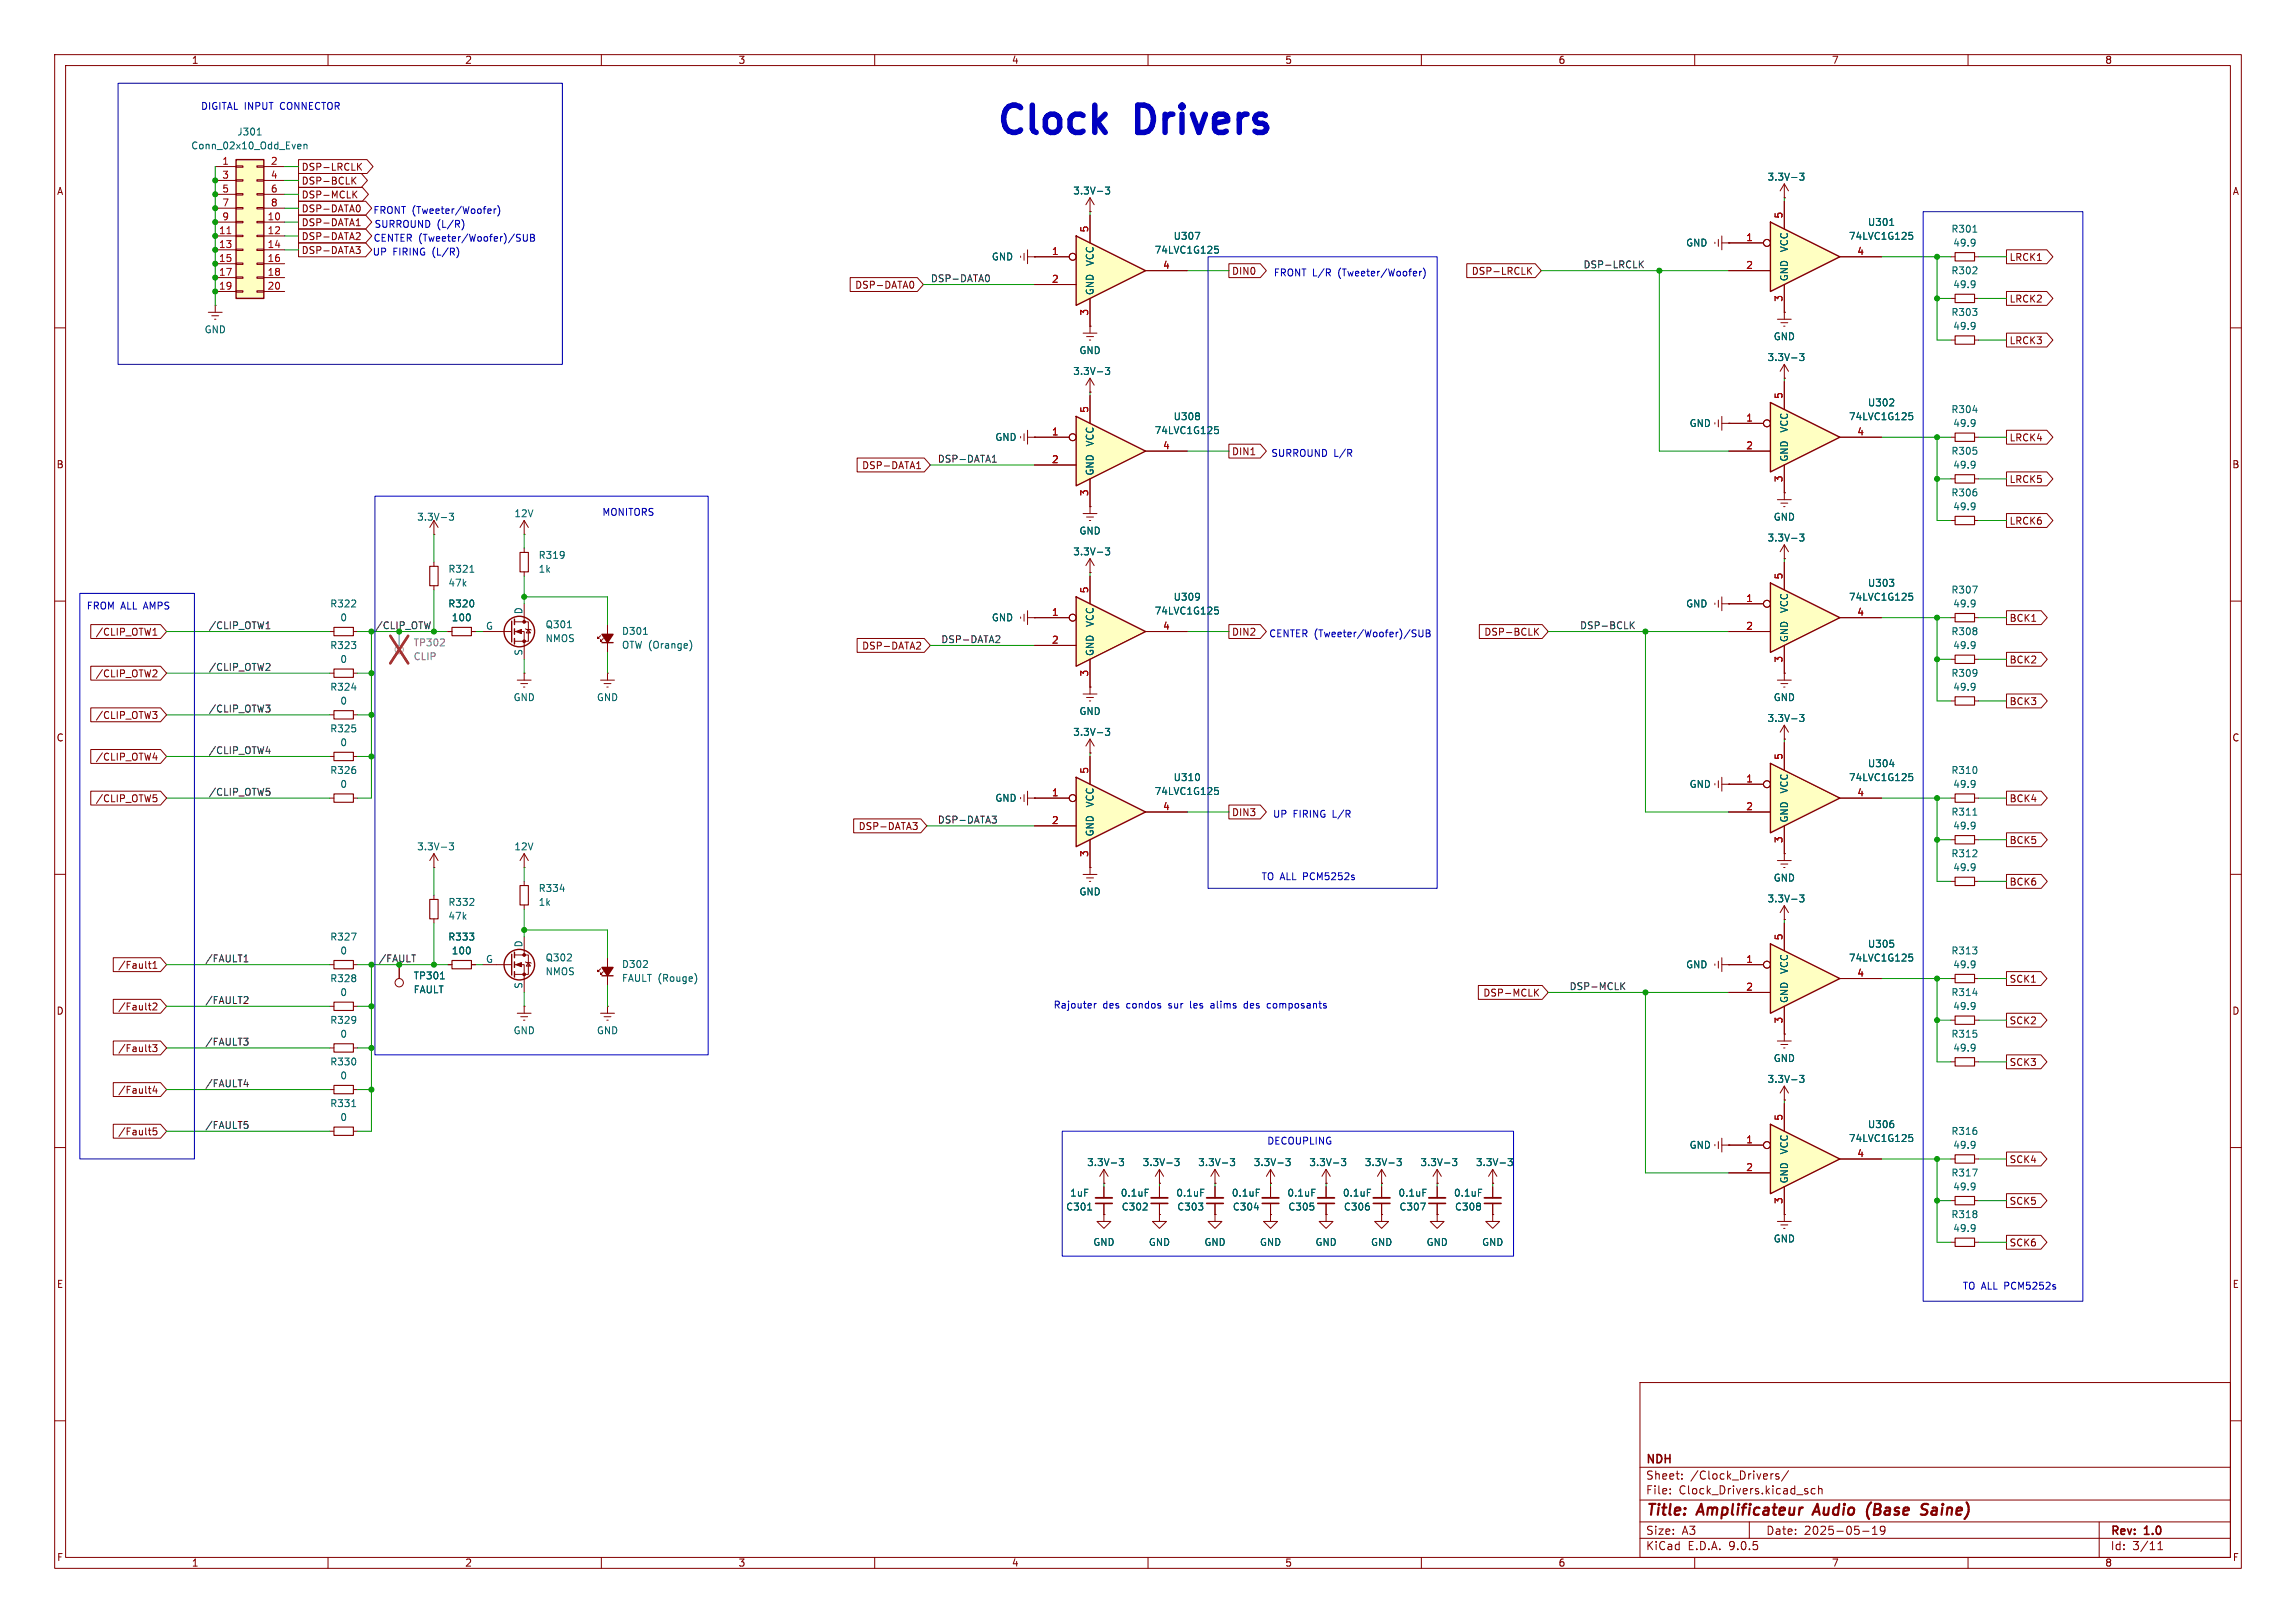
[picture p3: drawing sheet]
<svg xmlns="http://www.w3.org/2000/svg" width="420mm" height="297mm" viewBox="0 0 420 297" stroke-linecap="round" stroke-linejoin="round" font-family="sans-serif">
<defs><g id="words">
<g font-size="7" fill="#0000c2">
<text x="181.6" y="26">Clock</text>
<text x="207.9" y="26">Drivers</text>
</g>
<g font-size="2.8" fill="#840000">
<text x="301" y="277.9">Title:</text>
<text x="310.6" y="277.9">Amplificateur</text>
<text x="332.7" y="277.9">Audio</text>
<text x="343.1" y="277.9">(Base</text>
<text x="353.9" y="277.9">Saine)</text>
</g>
<g font-size="2.1" fill="#840000">
<text x="301" y="268.2">NDH</text>
<text x="301" y="273.7">File:</text>
<text x="301" y="271">Sheet:</text>
<text x="307.1" y="273.7">Clock_Drivers.kicad_sch</text>
<text x="309.2" y="271">/Clock_Drivers/</text>
<text x="301" y="281.1">Size:</text>
<text x="307.6" y="281.1">A3</text>
<text x="323" y="281.1">Date:</text>
<text x="330" y="281.1">2025-05-19</text>
<text x="386" y="281.3">Rev:</text>
<text x="392.4" y="281.3">1.0</text>
<text x="301" y="283.9">KiCad</text>
<text x="308.7" y="283.9">E.D.A.</text>
<text x="316.3" y="283.9">9.0.5</text>
<text x="386" y="283.9">Id:</text>
<text x="390.1" y="283.9">3/11</text>
</g>
<g font-size="1.8" fill="#840000">
<text x="35" y="11.9">1</text>
<text x="85" y="11.9">2</text>
<text x="135" y="11.9">3</text>
<text x="185" y="11.9">4</text>
<text x="235" y="11.9">5</text>
<text x="285" y="11.9">6</text>
<text x="335" y="11.9">7</text>
<text x="385" y="11.9">8</text>
<text x="10.3" y="35.9">A</text>
<text x="55.1" y="31.4">DSP-LRCLK</text>
<text x="55.1" y="34">DSP-BCLK</text>
<text x="408.3" y="35.9">A</text>
<text x="55.1" y="36.5">DSP-MCLK</text>
<text x="55.1" y="41.6">DSP-DATA1</text>
<text x="55.1" y="39.1">DSP-DATA0</text>
<text x="55.1" y="44.1">DSP-DATA2</text>
<text x="55.1" y="46.7">DSP-DATA3</text>
<text x="367.5" y="47.9">LRCK1</text>
<text x="156.3" y="53">DSP-DATA0</text>
<text x="225.3" y="50.5">DIN0</text>
<text x="269.1" y="50.5">DSP-LRCLK</text>
<text x="367.5" y="55.6">LRCK2</text>
<text x="367.5" y="63.2">LRCK3</text>
<text x="225.3" y="83.5">DIN1</text>
<text x="367.5" y="81">LRCK4</text>
<text x="10.3" y="85.9">B</text>
<text x="157.6" y="86">DSP-DATA1</text>
<text x="367.5" y="88.6">LRCK5</text>
<text x="408.2" y="85.9">B</text>
<text x="367.5" y="96.2">LRCK6</text>
<text x="367.5" y="114">BCK1</text>
<text x="17.4" y="116.5">/CLIP_OTW1</text>
<text x="157.6" y="119.1">DSP-DATA2</text>
<text x="225.3" y="116.5">DIN2</text>
<text x="271.4" y="116.5">DSP-BCLK</text>
<text x="17.4" y="124.1">/CLIP_OTW2</text>
<text x="367.5" y="121.6">BCK2</text>
<text x="17.4" y="131.8">/CLIP_OTW3</text>
<text x="367.5" y="129.2">BCK3</text>
<text x="10.3" y="135.9">C</text>
<text x="408.2" y="135.9">C</text>
<text x="17.4" y="139.4">/CLIP_OTW4</text>
<text x="17.4" y="147">/CLIP_OTW5</text>
<text x="225.3" y="149.5">DIN3</text>
<text x="367.5" y="147">BCK4</text>
<text x="157" y="152.1">DSP-DATA3</text>
<text x="367.5" y="154.6">BCK5</text>
<text x="367.5" y="162.2">BCK6</text>
<text x="21.5" y="177.5">/Fault1</text>
<text x="10.3" y="185.9">D</text>
<text x="21.5" y="185.1">/Fault2</text>
<text x="271.2" y="182.6">DSP-MCLK</text>
<text x="367.5" y="180">SCK1</text>
<text x="408.2" y="185.9">D</text>
<text x="367.5" y="187.6">SCK2</text>
<text x="21.5" y="192.7">/Fault3</text>
<text x="367.5" y="195.3">SCK3</text>
<text x="21.5" y="200.3">/Fault4</text>
<text x="21.5" y="208">/Fault5</text>
<text x="367.5" y="213">SCK4</text>
<text x="367.5" y="220.7">SCK5</text>
<text x="367.5" y="228.3">SCK6</text>
<text x="10.3" y="235.9">E</text>
<text x="408.3" y="235.9">E</text>
<text x="10.3" y="285.9">F</text>
<text x="35" y="286.9">1</text>
<text x="85" y="286.9">2</text>
<text x="135" y="286.9">3</text>
<text x="185" y="286.9">4</text>
<text x="235" y="286.9">5</text>
<text x="285" y="286.9">6</text>
<text x="335" y="286.9">7</text>
<text x="385" y="286.9">8</text>
<text x="408.3" y="285.9">F</text>
</g>
<g font-size="1.8" fill="#0000c2">
<text x="36.7" y="20.3">DIGITAL INPUT</text>
<text x="51.3" y="20.3">CONNECTOR</text>
<text x="68.2" y="39.3">FRONT (Tweeter/Woofer)</text>
<text x="68.4" y="41.9">SURROUND</text>
<text x="79.9" y="41.9">(L/R)</text>
<text x="68.1" y="47">UP</text>
<text x="68.2" y="44.4">CENTER (Tweeter/Woofer)/SUB</text>
<text x="71.9" y="47">FIRING</text>
<text x="79.2" y="47">(L/R)</text>
<text x="232.9" y="50.8">FRONT L/R</text>
<text x="244.9" y="50.8">(Tweeter/Woofer)</text>
<text x="232.5" y="83.8">SURROUND</text>
<text x="244" y="83.8">L/R</text>
<text x="110.1" y="94.6">MONITORS</text>
<text x="15.8" y="111.7">FROM ALL AMPS</text>
<text x="232.1" y="116.8">CENTER (Tweeter/Woofer)/SUB</text>
<text x="232.8" y="149.8">UP</text>
<text x="236.5" y="149.8">FIRING</text>
<text x="243.9" y="149.8">L/R</text>
<text x="230.7" y="161.3">TO ALL PCM5252s</text>
<text x="192.6" y="184.8">Rajouter</text>
<text x="201.7" y="184.8">des</text>
<text x="206.2" y="184.8">condos</text>
<text x="214" y="184.8">sur</text>
<text x="218.2" y="184.8">les</text>
<text x="222.1" y="184.8">alims</text>
<text x="228.4" y="184.8">des</text>
<text x="232.9" y="184.8">composants</text>
<text x="231.7" y="209.7">DECOUPLING</text>
<text x="358.9" y="236.2">TO ALL PCM5252s</text>
</g>
<g font-size="1.8" fill="#006464">
<text x="34.9" y="27.5">Conn_02x10_Odd_Even</text>
<text x="43.3" y="25">J301</text>
<text x="196.2" y="35.8">3.3V-3</text>
<text x="323.2" y="33.2">3.3V-3</text>
<text x="341.6" y="41.5">U301</text>
<text x="181.3" y="47.9">GND</text>
<text x="211.1" y="46.6">74LVC1G125</text>
<text x="214.6" y="44.1">U307</text>
<text x="308.3" y="45.3">GND</text>
<text x="327.3" y="46.2" transform="rotate(-90 327.3 46.2)">VCC</text>
<text x="338.1" y="44.1">74LVC1G125</text>
<text x="356.9" y="42.8">R301</text>
<text x="357.2" y="45.3">49.9</text>
<text x="200.3" y="48.8" transform="rotate(-90 200.3 48.8)">VCC</text>
<text x="327.3" y="51.6" transform="rotate(-90 327.3 51.6)">GND</text>
<text x="356.9" y="50.4">R302</text>
<text x="357.2" y="52.9">49.9</text>
<text x="200.3" y="54.1" transform="rotate(-90 200.3 54.1)">GND</text>
<text x="356.9" y="58">R303</text>
<text x="37.3" y="61.2">GND</text>
<text x="197.4" y="65">GND</text>
<text x="324.4" y="62.5">GND</text>
<text x="357.2" y="60.6">49.9</text>
<text x="196.2" y="68.8">3.3V-3</text>
<text x="323.2" y="66.3">3.3V-3</text>
<text x="214.6" y="77.1">U308</text>
<text x="338.1" y="77.1">74LVC1G125</text>
<text x="341.6" y="74.6">U302</text>
<text x="356.9" y="75.8">R304</text>
<text x="182" y="80.9">GND</text>
<text x="200.3" y="81.8" transform="rotate(-90 200.3 81.8)">VCC</text>
<text x="211.1" y="79.6">74LVC1G125</text>
<text x="309" y="78.3">GND</text>
<text x="327.3" y="79.3" transform="rotate(-90 327.3 79.3)">VCC</text>
<text x="356.9" y="83.4">R305</text>
<text x="357.2" y="78.3">49.9</text>
<text x="200.3" y="87.1" transform="rotate(-90 200.3 87.1)">GND</text>
<text x="327.3" y="84.6" transform="rotate(-90 327.3 84.6)">GND</text>
<text x="357.2" y="86">49.9</text>
<text x="76.2" y="95.5">3.3V-3</text>
<text x="94" y="94.8">12V</text>
<text x="324.4" y="95.5">GND</text>
<text x="356.9" y="91">R306</text>
<text x="357.2" y="93.6">49.9</text>
<text x="196.2" y="101.8">3.3V-3</text>
<text x="197.4" y="98">GND</text>
<text x="323.2" y="99.3">3.3V-3</text>
<text x="81.9" y="105">R321</text>
<text x="81.9" y="107.5">47k</text>
<text x="98.4" y="102.5">R319</text>
<text x="98.4" y="105">1k</text>
<text x="341.6" y="107.6">U303</text>
<text x="60.3" y="111.4">R322</text>
<text x="62.2" y="113.9">0</text>
<text x="81.9" y="111.4">R320</text>
<text x="82.5" y="113.9">100</text>
<text x="95.6" y="112.5" transform="rotate(-90 95.6 112.5)">D</text>
<text x="181.3" y="113.9">GND</text>
<text x="211.1" y="112.7">74LVC1G125</text>
<text x="214.6" y="110.1">U309</text>
<text x="308.3" y="111.4">GND</text>
<text x="327.3" y="112.3" transform="rotate(-90 327.3 112.3)">VCC</text>
<text x="338.1" y="110.1">74LVC1G125</text>
<text x="356.9" y="108.8">R307</text>
<text x="357.2" y="111.4">49.9</text>
<text x="60.3" y="119">R323</text>
<text x="88.8" y="115.3">G</text>
<text x="99.7" y="117.7">NMOS</text>
<text x="99.7" y="115.2">Q301</text>
<text x="113.7" y="116.4">D301</text>
<text x="113.7" y="118.9">OTW (Orange)</text>
<text x="200.3" y="114.8" transform="rotate(-90 200.3 114.8)">VCC</text>
<text x="327.3" y="117.6" transform="rotate(-90 327.3 117.6)">GND</text>
<text x="356.9" y="116.4">R308</text>
<text x="357.2" y="119">49.9</text>
<text x="62.2" y="121.5">0</text>
<text x="95.6" y="120.1" transform="rotate(-90 95.6 120.1)">S</text>
<text x="200.3" y="120.1" transform="rotate(-90 200.3 120.1)">GND</text>
<text x="356.9" y="124.1">R309</text>
<text x="60.3" y="126.6">R324</text>
<text x="62.2" y="129.1">0</text>
<text x="93.8" y="128.5">GND</text>
<text x="109.1" y="128.5">GND</text>
<text x="197.4" y="131">GND</text>
<text x="324.4" y="128.5">GND</text>
<text x="357.2" y="126.6">49.9</text>
<text x="60.3" y="134.2">R325</text>
<text x="62.2" y="136.8">0</text>
<text x="196.2" y="134.8">3.3V-3</text>
<text x="323.2" y="132.3">3.3V-3</text>
<text x="60.3" y="141.8">R326</text>
<text x="214.6" y="143.1">U310</text>
<text x="338.1" y="143.1">74LVC1G125</text>
<text x="341.6" y="140.6">U304</text>
<text x="356.9" y="141.8">R310</text>
<text x="62.2" y="144.4">0</text>
<text x="182" y="146.9">GND</text>
<text x="200.3" y="147.8" transform="rotate(-90 200.3 147.8)">VCC</text>
<text x="211.1" y="145.7">74LVC1G125</text>
<text x="309" y="144.4">GND</text>
<text x="327.3" y="145.3" transform="rotate(-90 327.3 145.3)">VCC</text>
<text x="356.9" y="149.5">R311</text>
<text x="357.2" y="144.4">49.9</text>
<text x="76.2" y="155.8">3.3V-3</text>
<text x="94" y="155.8">12V</text>
<text x="200.3" y="153.2" transform="rotate(-90 200.3 153.2)">GND</text>
<text x="327.3" y="150.6" transform="rotate(-90 327.3 150.6)">GND</text>
<text x="357.2" y="152">49.9</text>
<text x="324.4" y="161.5">GND</text>
<text x="356.9" y="157.1">R312</text>
<text x="357.2" y="159.6">49.9</text>
<text x="81.9" y="166">R332</text>
<text x="98.4" y="163.4">R334</text>
<text x="98.4" y="166">1k</text>
<text x="197.4" y="164.1">GND</text>
<text x="323.2" y="165.3">3.3V-3</text>
<text x="60.3" y="172.3">R327</text>
<text x="81.9" y="172.3">R333</text>
<text x="81.9" y="168.5">47k</text>
<text x="95.6" y="173.5" transform="rotate(-90 95.6 173.5)">D</text>
<text x="341.6" y="173.6">U305</text>
<text x="60.3" y="179.9">R328</text>
<text x="62.2" y="174.9">0</text>
<text x="75.6" y="179.4">TP301</text>
<text x="82.5" y="174.9">100</text>
<text x="88.8" y="176.3">G</text>
<text x="99.7" y="178.7">NMOS</text>
<text x="99.7" y="176.1">Q302</text>
<text x="113.7" y="177.3">D302</text>
<text x="113.7" y="179.9">FAULT (Rouge)</text>
<text x="308.3" y="177.4">GND</text>
<text x="327.3" y="178.3" transform="rotate(-90 327.3 178.3)">VCC</text>
<text x="338.1" y="176.2">74LVC1G125</text>
<text x="356.9" y="174.9">R313</text>
<text x="357.2" y="177.4">49.9</text>
<text x="62.2" y="182.5">0</text>
<text x="75.6" y="182">FAULT</text>
<text x="95.6" y="181" transform="rotate(-90 95.6 181)">S</text>
<text x="327.3" y="183.6" transform="rotate(-90 327.3 183.6)">GND</text>
<text x="356.9" y="182.5">R314</text>
<text x="357.2" y="185">49.9</text>
<text x="60.3" y="187.6">R329</text>
<text x="62.2" y="190.1">0</text>
<text x="93.8" y="189.5">GND</text>
<text x="109.1" y="189.5">GND</text>
<text x="356.9" y="190.1">R315</text>
<text x="60.3" y="195.2">R330</text>
<text x="62.2" y="197.7">0</text>
<text x="324.4" y="194.5">GND</text>
<text x="357.2" y="192.6">49.9</text>
<text x="60.3" y="202.8">R331</text>
<text x="323.2" y="198.3">3.3V-3</text>
<text x="62.2" y="205.3">0</text>
<text x="338.1" y="209.2">74LVC1G125</text>
<text x="341.6" y="206.6">U306</text>
<text x="356.9" y="207.9">R316</text>
<text x="198.8" y="213.6">3.3V-3</text>
<text x="208.9" y="213.6">3.3V-3</text>
<text x="219.1" y="213.6">3.3V-3</text>
<text x="229.2" y="213.6">3.3V-3</text>
<text x="239.4" y="213.6">3.3V-3</text>
<text x="249.6" y="213.6">3.3V-3</text>
<text x="259.7" y="213.6">3.3V-3</text>
<text x="269.9" y="213.6">3.3V-3</text>
<text x="309" y="210.4">GND</text>
<text x="327.3" y="211.3" transform="rotate(-90 327.3 211.3)">VCC</text>
<text x="356.9" y="215.5">R317</text>
<text x="357.2" y="210.4">49.9</text>
<text x="194.9" y="221.7">C301</text>
<text x="195.7" y="219.2">1uF</text>
<text x="204.9" y="219.2">0.1uF</text>
<text x="205.1" y="221.7">C302</text>
<text x="215.1" y="219.2">0.1uF</text>
<text x="215.3" y="221.7">C303</text>
<text x="225.2" y="219.2">0.1uF</text>
<text x="225.4" y="221.7">C304</text>
<text x="235.4" y="219.2">0.1uF</text>
<text x="235.6" y="221.7">C305</text>
<text x="245.6" y="219.2">0.1uF</text>
<text x="245.7" y="221.7">C306</text>
<text x="255.7" y="219.2">0.1uF</text>
<text x="255.9" y="221.7">C307</text>
<text x="265.9" y="219.2">0.1uF</text>
<text x="266.1" y="221.7">C308</text>
<text x="327.3" y="216.7" transform="rotate(-90 327.3 216.7)">GND</text>
<text x="357.2" y="218">49.9</text>
<text x="324.4" y="227.6">GND</text>
<text x="356.9" y="223.1">R318</text>
<text x="357.2" y="225.7">49.9</text>
<text x="199.9" y="228.2">GND</text>
<text x="210.1" y="228.2">GND</text>
<text x="220.2" y="228.2">GND</text>
<text x="230.4" y="228.2">GND</text>
<text x="240.5" y="228.2">GND</text>
<text x="250.7" y="228.2">GND</text>
<text x="260.9" y="228.2">GND</text>
<text x="271" y="228.2">GND</text>
</g>
<g font-size="1.8" fill="#a90000">
<text x="40.6" y="30.2">1</text>
<text x="40.6" y="32.8">3</text>
<text x="40.6" y="35.3">5</text>
<text x="49.5" y="30.2">2</text>
<text x="49.5" y="32.8">4</text>
<text x="49.5" y="35.3">6</text>
<text x="40.6" y="37.8">7</text>
<text x="40.6" y="40.4">9</text>
<text x="48.9" y="40.4">10</text>
<text x="49.5" y="37.8">8</text>
<text x="326.1" y="40.1" transform="rotate(-90 326.1 40.1)">5</text>
<text x="40" y="42.9">11</text>
<text x="40" y="45.5">13</text>
<text x="48.9" y="42.9">12</text>
<text x="48.9" y="45.5">14</text>
<text x="192.3" y="46.7">1</text>
<text x="199.1" y="42.6" transform="rotate(-90 199.1 42.6)">5</text>
<text x="319.3" y="44.2">1</text>
<text x="339.7" y="46.7">4</text>
<text x="40" y="48">15</text>
<text x="40" y="50.5">17</text>
<text x="40" y="53.1">19</text>
<text x="48.9" y="48">16</text>
<text x="48.9" y="50.5">18</text>
<text x="48.9" y="53.1">20</text>
<text x="192.3" y="51.8">2</text>
<text x="212.7" y="49.3">4</text>
<text x="319.3" y="49.3">2</text>
<text x="199.1" y="57.9" transform="rotate(-90 199.1 57.9)">3</text>
<text x="326.1" y="55.3" transform="rotate(-90 326.1 55.3)">3</text>
<text x="199.1" y="75.6" transform="rotate(-90 199.1 75.6)">5</text>
<text x="319.3" y="77.2">1</text>
<text x="326.1" y="73.1" transform="rotate(-90 326.1 73.1)">5</text>
<text x="192.3" y="79.8">1</text>
<text x="212.7" y="82.3">4</text>
<text x="319.3" y="82.3">2</text>
<text x="339.7" y="79.8">4</text>
<text x="192.3" y="84.8">2</text>
<text x="326.1" y="88.3" transform="rotate(-90 326.1 88.3)">3</text>
<text x="199.1" y="90.9" transform="rotate(-90 199.1 90.9)">3</text>
<text x="326.1" y="106.1" transform="rotate(-90 326.1 106.1)">5</text>
<text x="192.3" y="112.8">1</text>
<text x="199.1" y="108.7" transform="rotate(-90 199.1 108.7)">5</text>
<text x="319.3" y="110.2">1</text>
<text x="339.7" y="112.8">4</text>
<text x="192.3" y="117.9">2</text>
<text x="212.7" y="115.3">4</text>
<text x="319.3" y="115.3">2</text>
<text x="199.1" y="123.9" transform="rotate(-90 199.1 123.9)">3</text>
<text x="326.1" y="121.4" transform="rotate(-90 326.1 121.4)">3</text>
<text x="199.1" y="141.7" transform="rotate(-90 199.1 141.7)">5</text>
<text x="319.3" y="143.3">1</text>
<text x="326.1" y="139.1" transform="rotate(-90 326.1 139.1)">5</text>
<text x="192.3" y="145.8">1</text>
<text x="212.7" y="148.3">4</text>
<text x="319.3" y="148.3">2</text>
<text x="339.7" y="145.8">4</text>
<text x="192.3" y="150.9">2</text>
<text x="326.1" y="154.4" transform="rotate(-90 326.1 154.4)">3</text>
<text x="199.1" y="156.9" transform="rotate(-90 199.1 156.9)">3</text>
<text x="326.1" y="172.2" transform="rotate(-90 326.1 172.2)">5</text>
<text x="319.3" y="176.3">1</text>
<text x="339.7" y="178.8">4</text>
<text x="319.3" y="181.4">2</text>
<text x="326.1" y="187.4" transform="rotate(-90 326.1 187.4)">3</text>
<text x="319.3" y="209.3">1</text>
<text x="326.1" y="205.2" transform="rotate(-90 326.1 205.2)">5</text>
<text x="319.3" y="214.4">2</text>
<text x="339.7" y="211.8">4</text>
<text x="326.1" y="220.4" transform="rotate(-90 326.1 220.4)">3</text>
</g>
<g font-size="1.8" fill="#0f0f0f">
<text x="170.2" y="51.7">DSP-DATA0</text>
<text x="289.6" y="49.2">DSP-LRCLK</text>
<text x="171.4" y="84.7">DSP-DATA1</text>
<text x="38.1" y="115.2">/CLIP_OTW1</text>
<text x="172.1" y="117.8">DSP-DATA2</text>
<text x="288.9" y="115.2">DSP-BCLK</text>
<text x="38.1" y="122.8">/CLIP_OTW2</text>
<text x="38.1" y="130.5">/CLIP_OTW3</text>
<text x="38.1" y="138.1">/CLIP_OTW4</text>
<text x="38.1" y="145.7">/CLIP_OTW5</text>
<text x="171.4" y="150.8">DSP-DATA3</text>
<text x="37.5" y="176.2">/FAULT1</text>
<text x="69.2" y="176.2">/FAULT</text>
<text x="37.5" y="183.8">/FAULT2</text>
<text x="287" y="181.3">DSP-MCLK</text>
<text x="37.5" y="191.4">/FAULT3</text>
<text x="37.5" y="199">/FAULT4</text>
<text x="37.5" y="206.7">/FAULT5</text>
</g>
<text font-size="1.8" fill="#009600" x="68.6" y="115.2">/CLIP_OTW</text>
<g font-size="1.8" fill="#989898">
<text x="75.6" y="118.5">TP302</text>
<text x="75.6" y="121">CLIP</text>
</g>
</g></defs>
<g fill="none" stroke="#840000" stroke-width=".18">
<path d="M10 10h400v277h-400zM12 12h396v273h-396zM60 10v2M110 10v2M160 10v2M210 10v2M260 10v2M310 10v2M360 10v2M10 60h2M408 60h2M10 110h2"/>
<path d="M408 110h2M10 160h2M408 160h2M10 210h2M408 210h2M300 253h108v32h-108zM10 260h2M300 278.5h108M300 274.5h108M300 268.5h108M305.5 273.2v.2M305.5 272.5v.1"/>
<path d="M307.7 270.5v.2M307.7 269.8v.1M320 278.5v3M324.4 269.7l-.3 .1M325.4 269.8l-.4-.1-.2 .2 .1 .2 .5 .2v.3h-.6M327.2 269.1l-1.3 1.9M330.5 272.9l.2 .2-.2 .3M330.5 272.4l.2 .1M332 272.5l-.4-.1-.3 .3v.4l.1 .2h.6M332.7 272.5l.2-.1 .3 .1 .1 .9M332.7 271.9v1.5M342.5 279.7l.4-.4v1.5"/>
<path d="M344 279.4l-.1 .5 .2 .2 .4 .1 .3-.3M344.7 279.4a.99 .99 0 0 1-.3 1.4h-.3M384 278.5v6.5M408 260h2M60 285v2M110 285v2M160 285v2M210 285v2M260 285v2M300 281.5h108M310 285v2M340.7 280.2h1.2"/>
<path d="M342.5 280.8h.9M360 285v2M394.7 283.6h.9M394.7 282.5l.5-.4v1.5"/>
</g>
<path d="M329.6 275.9h.2M332.4 275.2l-.9 2M341.6 277.4l.3 .6M342.3 274.9l-.5 .6-.3 .8M351.7 276.1l.5 .2a.49 .49 0 0 1 .4 .5 .49 .49 0 0 1-.5 .4h-.5M351.8 275.3l.2-.1 .7 .1" fill="none" stroke="#840000" stroke-width=".4"/>
<path d="M323.8 73.7l12.7 6.3-12.7 6.4z" fill="#ffffc2"/>
<g fill="none" stroke="#840000" stroke-width=".25">
<path d="M323.8 73.7l12.7 6.3-12.7 6.4zM93.6 113.7v3.8M94.1 113.3v1M94.1 115.1v1M94.1 116.8v1.1"/>
<circle cx="95" cy="115.6" r="2.79"/>
</g>
<g fill="none" stroke="#840000" stroke-width=".18">
<path d="M199.4 38.7h.1M199.4 36.2l-.8 1.3M199.4 36.2l.8 1.3M199.4 36.2v2.5M313.7 44.3v.3M314.3 43.8v1.3M315 44.5h1.2M315 43.2v2.5M316.2 44.5h.1M356.9 47h.7M361.2 47h.7M313.7 77.3v.3"/>
<path d="M314.3 76.8v1.3M315 77.5h7.6M315 76.2v2.5M316.2 77.5h.1M326.4 69.9v5M79.4 97.8h.1M79.4 95.3l-.8 1.2M79.4 95.3l.7 1.2M79.4 95.3v2.5M95.9 97.8h.1M95.9 95.3l-.8 1.2M95.9 95.3l.7 1.2"/>
<path d="M95.9 95.3v2.5M316.2 82.6h7.6M326.4 85.1v5.1M326.4 99.7v2.5M326.4 99.7l-.8 1.3M326.4 99.7l.8 1.3M336.5 80h7.7M79.4 102.9v.7M79.4 107.2v.8M81.9 115.6h.8M86.2 115.6h.8M88.3 115.6h5.3"/>
<path d="M94.1 113.8h2.5v3.5h-2.5M94.1 115.6h1.8v5.1M95.9 100.3v.8M95.9 104.6v.8M95.9 110.5v3.3M96.1 115.1l.2 .1h.7l.2 .1M96.6 115.2l.4 .6h-.7zM186.7 112.9v.3M187.3 112.4v1.3M188 113h1.2M188 111.8v2.5M189.2 113h.1"/>
<path d="M326.4 102.2h.1M60.3 123.2h.8M60.3 130.8h.8M64.6 123.2h.8M64.6 130.8h.8M60.3 176.5h.8M64.6 176.5h.8M79.4 163.8v.8M79.4 168.1v.8M60.3 184.2h.8M60.3 199.4h.8M64.6 184.2h.8"/>
<path d="M64.6 199.4h.8M60.3 207h.8M64.6 207h.8M212.1 216.5h.1M212.1 214l-.8 1.3M212.1 214l.8 1.3M212.1 214v2.5M222.2 216.5h.1M222.2 214v2.5M222.2 217.2v2M222.2 214l-.7 1.3M222.2 214l.8 1.3"/>
<path d="M232.4 216.5h.1M232.4 214v2.5M232.4 217.2v2M232.4 214l-.8 1.3M232.4 214l.8 1.3M252.7 216.5h.1M252.7 214l-.7 1.3M252.7 214l.8 1.3M252.7 214v2.5M201.9 222.2v1.3h1.3l-1.3 1.3-1.2-1.3h1.2M201.9 222.2h.1M222.2 222.2v1.3h1.3l-1.3 1.3-1.2-1.3h1.2"/>
<path d="M222.2 222.2h.1M222.2 220.2v2M232.4 220.2v2"/>
<circle cx="323.2" cy="77.5" r=".63"/>
</g>
<g fill="none" stroke="#006464" stroke-width=".18">
<path d="M202.2 34.2h.8l-.4 .5 .3 .1v.6l-.2 .1-.5-.1M360.9 42.5h.7M361.2 43.8l.1 .7-.2 .4M361.3 44.3l-.1 .2M345.6 74.3h.8M346.3 73.1v.4M349.2 75.5h.6M349.3 76h.3l.3 .3-.1 .4-.5 .1M82.2 93.9h.8l-.5 .5 .4 .1v.6l-.2 .1-.5-.1M329.2 97.7h.8l-.4 .5 .3 .1v.6l-.2 .1-.5-.1M86 104.7h.7M103.8 114.9h.7"/>
<path d="M64.3 125.9h.8M64.3 170.8h.8l-.5 1.2M64.3 202.5h.8M214.9 212h.8l-.4 .5 .3 .1v.6l-.2 .1-.5-.1M219.6 217.6h.7M225.1 212h.7l-.4 .5 .4 .1v.6l-.2 .1-.5-.1M229.8 217.6h.6M235.2 212h.8l-.4 .5 .3 .1v.6l-.1 .1-.6-.1M255.5 212h.8l-.4 .5 .4 .1v.6l-.2 .1-.6-.1M229.4 221h.8"/>
</g>
<path d="M357.6 46.2h3.6v1.6h-3.6zM78.6 103.6h1.5v3.6h-1.5zM82.7 114.8h3.5v1.5h-3.5zM95.1 101.1h1.5v3.5h-1.5zM61.1 122.4h3.5v1.6h-3.5zM61.1 130h3.5v1.6h-3.5zM61.1 175.8h3.5v1.5h-3.5zM78.6 164.6h1.5v3.5h-1.5zM61.1 183.4h3.5v1.5h-3.5zM61.1 198.6h3.5v1.6h-3.5zM61.1 206.2h3.5v1.6h-3.5z" fill="none" stroke="#840000" stroke-width=".2"/>
<path d="M220.7 220.2h3.1M230.9 220.2h3" fill="none" stroke="#840000" stroke-width=".3"/>
<path d="M220.7 219.2h3.1M230.9 219.2h3" fill="none" stroke="#840000" stroke-width=".33"/>
<g fill="none" stroke="#a1a1a1" stroke-width=".18">
<path d="M73 115.6v2.5"/>
<circle cx="73" cy="118.9" r=".76"/>
</g>
<path d="M71.4 116.4l3.3 5M74.7 116.4l-3.3 5" fill="none" stroke="#e12e31" stroke-width=".46"/>
<g fill="#840000" stroke="#840000" stroke-width=".18">
<path d="M94.4 115.6l1-.4v.8z"/>
<circle cx="95.9" cy="113.8" r=".25"/>
<circle cx="95.9" cy="117.3" r=".25"/>
</g>
<path d="M196.8 43.2l12.7 6.3-12.7 6.4z" fill="#ffffc2"/>
<path d="M196.8 43.2l12.7 6.3-12.7 6.4z" fill="none" stroke="#840000" stroke-width=".25"/>
<g fill="none" stroke="#840000" stroke-width=".18">
<path d="M199.4 39.4v5.1M186.7 46.9v.2M187.3 46.4v1.2M188 47h7.6M188 45.7v2.6M189.2 47h.1M189.2 52.1h7.6M199.4 54.6v5.1M209.5 49.5h7.7M60.3 191.8h.8M64.6 191.8h.8"/>
<circle cx="196.2" cy="47" r=".63"/>
</g>
<path d="M218.6 42.5h.9l-.6 1.3M222.2 45.1h.6M222.3 45.5h.3l.3 .3-.1 .4-.5 .1" fill="none" stroke="#006464" stroke-width=".18"/>
<path d="M61.1 191h3.5v1.5h-3.5z" fill="none" stroke="#840000" stroke-width=".2"/>
<path d="M323.8 205.7l12.7 6.4-12.7 6.3z" fill="#ffffc2"/>
<path d="M323.8 205.7l12.7 6.4-12.7 6.3z" fill="none" stroke="#840000" stroke-width=".25"/>
<g fill="none" stroke="#840000" stroke-width=".18">
<path d="M199.4 59.7h.1M199.4 59.7v1.3M186.7 79.9v.2M187.3 79.4v1.2M188 78.7v2.6M198.1 61h2.6M198.8 61.6h1.2M199.3 62.2h.2M188 80h1.2M189.2 80h.1M313.7 209.4v.3M314.3 208.9v1.3"/>
<path d="M315 209.6h7.6M315 208.3v2.5M316.2 209.6h.1M316.2 214.6h7.6M326.4 201.9v5.1M326.4 217.2v5M336.5 212.1h7.7"/>
<circle cx="323.2" cy="209.5" r=".63"/>
</g>
<path d="M346.3 205.7v.5M349.2 207.6h.6M349.3 208.1h.3l.3 .2-.1 .5-.5 .1" fill="none" stroke="#006464" stroke-width=".18"/>
<path d="M196.8 142.2l12.7 6.4-12.7 6.3z" fill="#ffffc2"/>
<path d="M196.8 142.2l12.7 6.4-12.7 6.3z" fill="none" stroke="#840000" stroke-width=".25"/>
<g fill="none" stroke="#840000" stroke-width=".18">
<path d="M356.9 54.6h.7M361.2 54.6h.7M199.4 71.8h.1M199.4 69.2v2.6M199.4 69.2l-.8 1.3M199.4 69.2l.8 1.3M199.4 138.4v5.1M189.2 146.1h6.4M189.2 151.1h7.6M199.4 158.8h.1M199.4 153.7v6.3M209.5 148.6h7.7"/>
<path d="M198.1 160h2.6M198.8 160.7h1.2M199.3 161.3h.2M356.9 194.3h.7M361.2 194.3h.7M325.1 223.5h2.6M325.8 224.2h1.2M326.3 224.8h.2M326.4 222.2h.1M326.4 222.2v1.3M356.9 227.3h.7M361.2 227.3h.7"/>
<circle cx="196.2" cy="146" r=".63"/>
</g>
<path d="M361.2 51.4l.1 .7-.2 .4M361.3 51.9l-.1 .2M202.2 67.3h.8l-.4 .4 .3 .2v.5l-.2 .1-.5-.1M219.3 141.8v.8M222.2 144.1h.6M222.3 144.6h.3l.3 .2-.1 .5-.5 .1M361.2 191.1l.1 .7-.2 .4M361.3 191.6l-.1 .2M361.2 224.2l.1 .6-.2 .4M361.3 224.6l-.1 .2" fill="none" stroke="#006464" stroke-width=".18"/>
<path d="M357.6 53.8h3.6v1.6h-3.6zM357.6 193.5h3.6v1.6h-3.6zM357.6 226.6h3.6v1.5h-3.6z" fill="none" stroke="#840000" stroke-width=".2"/>
<path d="M196.8 76.2l12.7 6.4-12.7 6.3z" fill="#ffffc2"/>
<path d="M196.8 76.2l12.7 6.4-12.7 6.3z" fill="none" stroke="#840000" stroke-width=".25"/>
<g fill="none" stroke="#840000" stroke-width=".18">
<path d="M38.1 57.2h2.5M38.7 57.8h1.3M39.2 58.4h.3M39.4 55.9h.1M39.4 55.9v1.3M199.4 72.4v5.1M189.2 80h6.4M189.2 85.1h7.6M198.1 94h2.6M198.8 94.6h1.2M199.3 95.3h.2M199.4 92.7h.1"/>
<path d="M199.4 87.6v6.4M209.5 82.6h7.7M186.7 145.9v.3M187.3 145.4v1.3M188 146.1h1.2M188 144.8v2.5M189.2 146.1h.1"/>
<circle cx="196.2" cy="80" r=".63"/>
</g>
<path d="M219.3 75.7v.3M219.3 76.2v.5M222.2 78.1h.6M222.3 78.6h.3l.3 .2-.1 .4-.5 .2" fill="none" stroke="#006464" stroke-width=".18"/>
<path d="M43.2 29.2h5.1v25.4h-5.1z" fill="#ffffc2"/>
<path d="M43.2 29.2h5.1v25.4h-5.1z" fill="none" stroke="#840000" stroke-width=".25"/>
<g fill="none" stroke="#840000" stroke-width=".18">
<path d="M39.4 30.5h3.8M39.4 33h3.8M39.4 35.6h3.8M39.4 38.1h3.8M43.2 30.4h1.2v.2h-1.2zM43.2 32.9h1.2v.2h-1.2zM43.2 35.4h1.2v.3h-1.2zM43.2 38h1.2v.2h-1.2zM47 30.4h1.3v.2h-1.3zM47 32.9h1.3v.2h-1.3zM47 35.4h1.3v.3h-1.3zM47 38h1.3v.2h-1.3z"/>
<path d="M48.3 30.5h3.8M48.3 33h3.8M48.3 35.6h3.8M48.3 38.1h3.8M39.4 40.6h3.8M39.4 43.2h3.8M39.4 45.7h3.8M39.4 48.3h3.8M39.4 50.8h3.8M39.4 53.3h3.8M43.2 40.5h1.2v.3h-1.2zM43.2 43.1h1.2v.2h-1.2z"/>
<path d="M43.2 45.6h1.2v.2h-1.2zM43.2 48.1h1.2v.3h-1.2zM43.2 50.7h1.2v.2h-1.2zM43.2 53.2h1.2v.3h-1.2zM47 40.5h1.3v.3h-1.3zM47 43.1h1.3v.2h-1.3zM47 45.6h1.3v.2h-1.3zM47 48.1h1.3v.3h-1.3zM47 50.7h1.3v.2h-1.3zM47 53.2h1.3v.3h-1.3zM48.3 40.6h3.8M48.3 43.2h3.8"/>
<path d="M48.3 45.7h3.8M48.3 48.3h3.8M48.3 50.8h3.8M48.3 53.3h3.8M199.4 104.8h.1M199.4 102.2v2.6M199.4 102.2l-.8 1.3M199.4 102.2l.8 1.3M198.1 127h2.6M198.8 127.6h1.2M199.3 128.3h.2M199.4 137.8h.1"/>
<path d="M199.4 125.7h.1M199.4 135.3l-.8 1.2M199.4 135.3l.8 1.2M199.4 125.7v1.3M199.4 135.3v2.5"/>
</g>
<path d="M41.5 42.8h.7" fill="none" stroke="#a90000" stroke-width=".18"/>
<path d="M47.1 24.7h.7M54.6 26.4l.4 .1 .1 .2-.6 .1M55 27.2h-.4M55.6 26.5l.2-.1 .3 .1 .1 .7M55.6 26.4v.8M202.2 100.3h.8l-.4 .5 .3 .1v.5l-.2 .1-.5-.1M202.2 133.3h.8l-.4 .5 .3 .1v.5l-.2 .2-.5-.2" fill="none" stroke="#006464" stroke-width=".18"/>
<path d="M196.8 109.2l12.7 6.4-12.7 6.3z" fill="#ffffc2"/>
<path d="M196.8 109.2l12.7 6.4-12.7 6.3z" fill="none" stroke="#840000" stroke-width=".25"/>
<g fill="none" stroke="#840000" stroke-width=".18">
<path d="M356.9 95.3h.7M361.2 95.3h.7M189.2 113h6.4M189.2 118.1h7.6M199.4 105.4v5.1M209.5 115.6h7.7M199.4 120.7v5M325.1 124.5h2.6M325.8 125.1h1.2M326.3 125.7h.2M326.4 135.3h.1M326.4 123.2h.1"/>
<path d="M326.4 132.7l-.8 1.3M326.4 132.7l.8 1.3M326.4 123.2v1.3M326.4 132.7v2.6"/>
<circle cx="196.2" cy="113" r=".63"/>
</g>
<path d="M361.2 92.1l.1 .6-.2 .5M361.3 92.6l-.1 .1M219.3 108.7v.8M219.4 109.1l-.1 .1M222.2 111.1h.6M222.3 111.6h.3l.3 .2-.1 .5-.5 .1M329.2 130.8h.8l-.4 .4 .3 .2v.5l-.2 .1-.5-.1" fill="none" stroke="#006464" stroke-width=".18"/>
<path d="M357.6 94.5h3.6v1.5h-3.6z" fill="none" stroke="#840000" stroke-width=".2"/>
<path d="M323.8 106.7l12.7 6.3-12.7 6.4z" fill="#ffffc2"/>
<g fill="none" stroke="#840000" stroke-width=".25">
<path d="M110.1 117.6h2M323.8 106.7l12.7 6.3-12.7 6.4zM93.6 174.6v3.8M94.1 174.2v1.1M94.1 176v1M94.1 177.8v1"/>
<circle cx="95" cy="176.5" r="2.79"/>
</g>
<g fill="none" stroke="#840000" stroke-width=".18">
<path d="M326.4 69.2h.1M326.4 66.7v2.5M326.4 66.7l-.8 1.2M326.4 66.7l.8 1.2M356.9 62.2h.7M361.2 62.2h.7M109.9 116.3l-.6 .5v-.2v.2h.3M110.4 116.8l-.5 .5v-.2v.2h.2M111.1 114.3v5.1M313.7 110.4v.2M314.3 109.9v1.2M315 110.5h7.6"/>
<path d="M315 109.2v2.6M316.2 110.5h.1M316.2 115.6h7.6M326.4 102.9v5.1M326.4 118.1v5.1M336.5 113h7.7M94.6 124.5h2.6M95.2 125.1h1.3M95.8 125.7h.2M95.9 123.2h.1M95.9 123.2v1.3M109.9 124.5h2.5"/>
<path d="M110.5 125.1h1.3M111 125.7h.3M111.1 123.2h.1M111.1 123.2v1.3M356.9 128.3h.7M361.2 128.3h.7M79.4 158.8h.1M79.4 156.2l-.8 1.3M79.4 156.2l.7 1.3M79.4 156.2v2.6M313.7 143.4v.2M314.3 142.9v1.2"/>
<path d="M315 142.2v2.6M315 143.5h1.2M316.2 143.5h.1M73 176.5v2.6M81.9 176.5h.8M86.2 176.5h.8M88.3 176.5h5.3M94.1 174.8h2.5v3.5h-2.5M94.1 176.5h1.8v5.1M95.9 171.5v3.3M96.1 176l.2 .1h.7l.2 .2M96.6 176.1l.4 .7h-.7z"/>
<path d="M109.9 185.4h2.5M110.5 186.1h1.3M111 186.7h.3M111.1 184.2h.1M111.1 184.2v1.2M326.4 198.8v2.5M326.4 198.8l-.8 1.2M326.4 198.8l.8 1.2M326.4 201.3h.1M356.9 212.1h.7M361.2 212.1h.7"/>
<circle cx="323.2" cy="110.5" r=".63"/>
<circle cx="73" cy="179.8" r=".76"/>
</g>
<g fill="none" stroke="#006464" stroke-width=".18">
<path d="M361.2 59.1l.1 .6-.2 .4M361.3 59.5l-.1 .2M329.2 64.7h.8l-.4 .5 .3 .1v.6l-.2 .1-.5-.1M117.7 116.1h.7M126.2 117.2a1.46 1.46 0 0 1 0 1.9M345.6 106h.8l-.4 .5M346.3 106.6v.6M349.2 108.6h.6M349.3 109h.3l.3 .3-.1 .4-.5 .1M361.2 125.1l.1 .7-.2 .4M361.3 125.6l-.1 .2M82.2 154.2h.8l-.5 .5 .4 .2v.5l-.2 .1-.5-.1"/>
<path d="M80.6 179.1h.7M329.2 196.8h.8l-.4 .5 .3 .1v.5l-.2 .2-.5-.2M361.2 208.9l.1 .7-.2 .4M361.3 209.4l-.1 .2"/>
</g>
<path d="M357.6 61.5h3.6v1.5h-3.6zM357.6 127.5h3.6v1.5h-3.6zM82.7 175.8h3.5v1.5h-3.5zM357.6 211.3h3.6v1.6h-3.6z" fill="none" stroke="#840000" stroke-width=".2"/>
<g fill="#840000" stroke="#840000" stroke-width=".18">
<path d="M94.4 176.5l1-.4v.8z"/>
<circle cx="95.9" cy="174.8" r=".25"/>
<circle cx="95.9" cy="178.3" r=".25"/>
</g>
<path d="M110.1 116.1h2l-1 1.5z" fill="#840000" stroke="#840000" stroke-width=".25"/>
<path d="M323.8 139.7l12.7 6.4-12.7 6.3z" fill="#ffffc2"/>
<path d="M323.8 139.7l12.7 6.4-12.7 6.3zM110.1 178.6h2" fill="none" stroke="#840000" stroke-width=".25"/>
<g fill="none" stroke="#840000" stroke-width=".18">
<path d="M356.9 113h.7M361.2 113h.7M326.4 135.9v5.1M356.9 120.7h.7M361.2 120.7h.7M95.9 158.8h.1M95.9 156.2v2.6M95.9 156.2l-.8 1.3M95.9 156.2l.7 1.3M316.2 143.5h6.4M316.2 148.6h7.6M326.4 151.1v5.1"/>
<path d="M336.5 146.1h7.7M356.9 146.1h.7M356.9 153.7h.7M361.2 146.1h.7M361.2 153.7h.7M95.9 161.3v.8M95.9 165.6v.8M109.9 177.3l-.6 .5v-.3v.3h.3M110.4 177.8l-.5 .5v-.2v.2h.2M111.1 175.3v5M356.9 179.1h.7M356.9 161.3h.7"/>
<path d="M361.2 179.1h.7M361.2 161.3h.7M94.6 185.4h2.6M95.2 186.1h1.3M95.8 186.7h.2M95.9 184.2h.1M95.9 184.2v1.2M325.1 190.5h2.6M325.8 191.1h1.2M326.3 191.8h.2M326.4 189.2h.1M326.4 189.2v1.3"/>
<path d="M356.9 186.7h.7M361.2 186.7h.7"/>
<circle cx="323.2" cy="143.5" r=".63"/>
</g>
<g fill="none" stroke="#006464" stroke-width=".18">
<path d="M360.8 107.3h.9l-.6 1.2M361.2 109.9l.1 .6-.2 .4M361.2 117.5l.1 .6-.2 .5M361.3 110.3l-.1 .2M361.3 118l-.1 .1M345.7 139.9h.8M349.2 141.6h.6M349.3 142.1h.3l.3 .2-.1 .4-.5 .2M360.9 149.2h.7M361.2 142.9l.1 .6-.2 .5M361.2 150.5l.1 .7-.2 .4M361.2 158.1l.1 .7-.2 .4"/>
<path d="M361.3 143.4l-.1 .1M361.3 151l-.1 .2M361.3 158.6l-.1 .2M102.5 162.7h.8M127.1 178.2a1.49 1.49 0 0 1 0 1.8M361.2 175.9l.1 .7-.2 .4M361.3 176.4l-.1 .2M360.9 181.8h.8M361.2 183.5l.1 .7-.2 .4M361.3 184l-.1 .2"/>
</g>
<path d="M357.6 112.3h3.6v1.5h-3.6zM357.6 119.9h3.6v1.5h-3.6zM357.6 145.3h3.6v1.5h-3.6zM357.6 152.9h3.6v1.5h-3.6zM95.1 162.1h1.5v3.5h-1.5zM357.6 178.3h3.6v1.5h-3.6zM357.6 160.5h3.6v1.6h-3.6zM357.6 185.9h3.6v1.6h-3.6z" fill="none" stroke="#840000" stroke-width=".2"/>
<path d="M110.1 177h2l-1 1.6z" fill="#840000" stroke="#840000" stroke-width=".25"/>
<path d="M323.8 172.7l12.7 6.4-12.7 6.3z" fill="#ffffc2"/>
<path d="M323.8 172.7l12.7 6.4-12.7 6.3z" fill="none" stroke="#840000" stroke-width=".25"/>
<g fill="none" stroke="#840000" stroke-width=".18">
<path d="M326.4 36.2h.1M326.4 33.7v2.5M326.4 33.7l-.8 1.2M326.4 33.7l.8 1.2M325.1 58.4h2.6M325.8 59.1h1.2M326.3 59.7h.2M326.4 57.2h.1M326.4 57.2v1.2M325.1 91.4h2.6M325.8 92.1h1.2M326.3 92.7h.2"/>
<path d="M326.4 90.2h.1M326.4 90.2v1.2M356.9 87.6h.7M356.9 80h.7M361.2 87.6h.7M361.2 80h.7M60.3 115.6h.8M64.6 115.6h.8M60.3 138.4h.8M64.6 138.4h.8M60.3 146.1h.8M64.6 146.1h.8"/>
<path d="M325.1 157.5h2.6M325.8 158.1h1.2M326.3 158.8h.2M326.4 156.2h.1M326.4 156.2v1.3M313.7 176.4v.3M314.3 175.9v1.3M315 176.5h7.6M315 175.3v2.5M316.2 176.5h.1M326.4 168.3h.1M326.4 165.7v2.6"/>
<path d="M326.4 168.9v5.1M326.4 165.7l-.8 1.3M326.4 165.7l.8 1.3M336.5 179.1h7.7M316.2 181.6h7.6M326.4 184.2v5M273 217.2v2M356.9 219.7h.7M361.2 219.7h.7M273 220.2v2"/>
<circle cx="323.2" cy="176.5" r=".63"/>
</g>
<g fill="none" stroke="#006464" stroke-width=".18">
<path d="M329.2 31.7h.8l-.4 .5 .3 .1v.5l-.2 .2-.5-.2M360.9 75.1h.8M361.2 76.8l.1 .7-.2 .4M361.3 77.3l-.1 .2M361.2 84.5l.1 .6-.2 .4M361.3 84.9l-.1 .2M329.2 163.8h.8l-.4 .5 .3 .1v.5l-.2 .1-.5-.1M346.3 172.7v.5M349.2 174.6h.6M349.3 175.1h.3l.3 .2-.1 .5-.5 .1M270.4 217.6h.7M360.8 213.9h.9l-.6 1.3"/>
<path d="M361.2 216.5l.1 .7-.2 .4M361.3 217l-.1 .2"/>
</g>
<path d="M357.6 79.2h3.6v1.6h-3.6zM357.6 86.9h3.6v1.5h-3.6zM61.1 114.8h3.5v1.5h-3.5zM61.1 137.7h3.5v1.5h-3.5zM61.1 145.3h3.5v1.5h-3.5zM357.6 218.9h3.6v1.6h-3.6z" fill="none" stroke="#840000" stroke-width=".2"/>
<path d="M271.5 220.2h3.1" fill="none" stroke="#840000" stroke-width=".3"/>
<path d="M271.5 219.2h3.1" fill="none" stroke="#840000" stroke-width=".33"/>
<path d="M323.8 40.6l12.7 6.4-12.7 6.3z" fill="#ffffc2"/>
<path d="M323.8 40.6l12.7 6.4-12.7 6.3z" fill="none" stroke="#840000" stroke-width=".25"/>
<g fill="none" stroke="#840000" stroke-width=".18">
<path d="M54.6 29.2h12.5l1.1 1.3-1.1 1.3h-12.5zM54.6 34.3h11.7l1.1 1.3-1.1 1.2h-11.7zM54.6 39.4h12.3l1.1 1.2-1.1 1.3h-12.3zM54.6 31.7h11.5l1.1 1.3-1.1 1.3h-11.5zM54.6 36.8h12.3l1.1 1.3-1.1 1.3h-12.3zM64.6 33l.5 .7M64.7 35.5l.6 .7M65.1 32.4l-.7 .7M65.3 35l-.7 .7M65.5 37.5a.68 .68 0 0 1 .4 .6 .68 .68 0 0 1-.4 .7M65.6 30.4l.5 .8M66.1 29.9l-.7 .7"/>
<path d="M199.4 38.7h.1M199.4 39.4v5.1M326.4 36.2h.1M326.4 36.8v5.1M54.6 41.9h12.3l1.1 1.3-1.1 1.3h-12.3zM54.6 44.4h12.3l1.1 1.3-1.1 1.3h-12.3zM65.1 45.1h.8l-.4 .5 .3 .1 .1 .4-.3 .3h-.3M65.2 41.3h.7M65.2 40.4l.3-.4v1.3M65.3 42.6h.5l.1 .3-.8 1h.8M155.5 50.8h12.3l1.1 1.3-1.1 1.2h-12.3zM166.7 51.5a.68 .68 0 0 1 .5 .6 .68 .68 0 0 1-.5 .6"/>
<path d="M189.2 47h.1M189.2 47h6.4M189.2 52.1h7.6M199.4 59.7h.1M199.4 54.6v5.1M209.5 49.5h7.7M224.8 48.3h5.7l1.2 1.2-1.2 1.3h-5.7zM268.3 48.3h12.5l1.1 1.2-1.1 1.3h-12.5zM279.6 49.5l.6 .7M280.2 48.9l-.8 .8M316.2 44.5h.1M316.2 44.5h6.4"/>
<path d="M316.2 49.5h7.6M326.4 57.2h.1M326.4 52.1v5.1M336.5 47h7.7M367 45.7h7.4l1.1 1.3-1.1 1.3h-7.4zM367 53.3h7.4l1.1 1.3-1.1 1.3h-7.4zM199.4 71.8h.1M199.4 72.4v5.1M316.2 77.5h.1M316.2 77.5h6.4M326.4 69.2h.1M326.4 69.9v5"/>
<path d="M367 61h7.4l1.1 1.2-1.1 1.3h-7.4zM367 78.7h7.4l1.1 1.3-1.1 1.3h-7.4zM156.8 83.8h12.3l1.1 1.3-1.1 1.3h-12.3zM167.7 85.8h.7M167.7 84.9l.3-.4v1.3M189.2 80h.1M189.2 80h6.4M189.2 85.1h7.6M199.4 92.7h.1M199.4 87.6v5.1M209.5 82.6h7.7M224.8 81.3h5.7l1.2 1.3-1.2 1.2h-5.7z"/>
<path d="M316.2 82.6h7.6M326.4 90.2h.1M326.4 85.1v5.1M336.5 80h7.7M367 86.4h7.4l1.1 1.2-1.1 1.3h-7.4zM367 94h7.4l1.1 1.3-1.1 1.2h-7.4zM16.6 114.3h12.8l1.1 1.3-1.1 1.2h-12.8zM28 116.2h.7M28.1 115.3l.2-.3v1.2M81.9 115.6h.8M86.2 115.6h.8M156.8 116.8h12.3l1.1 1.3-1.1 1.3h-12.3z"/>
<path d="M167.9 117.5l.4 .1 .1 .3-.8 .9h.8M189.2 113h.1M189.2 113h6.4M189.2 118.1h7.6M199.4 104.8h.1M199.4 105.4v5.1M209.5 115.6h7.7M224.8 114.3h5.7l1.2 1.3-1.2 1.2h-5.7zM270.6 114.3h11.5l1.1 1.3-1.1 1.2h-11.5zM280.9 115.5l.5 .7M281.4 115l-.7 .7M316.2 110.5h.1"/>
<path d="M316.2 115.6h7.6M316.2 110.5h6.4M326.4 102.2h.1M326.4 102.9v5.1M326.4 118.1v5.1M336.5 113h7.7M367 119.4h6.4l1.1 1.3-1.1 1.2h-6.4zM367 111.8h6.4l1.1 1.2-1.1 1.3h-6.4zM16.6 121.9h12.8l1.1 1.3-1.1 1.3h-12.8zM16.6 137.2h12.8l1.1 1.2-1.1 1.3h-12.8zM16.6 129.5h12.8l1.1 1.3-1.1 1.3h-12.8zM27.9 130.2h.8l-.4 .5"/>
<path d="M28 138.7h.8M28.5 122.6l.2 .2-.1 .3-.7 .8h.8M28.5 130.7l.2 .2v.3l-.2 .3M28.6 138.3v.8M199.4 137.8h.1M199.4 125.7h.1M199.4 120.7v5M199.4 138.4v5.1M326.4 135.3h.1M326.4 123.2h.1M326.4 135.9v5.1M367 127h6.4l1.1 1.3-1.1 1.2h-6.4z"/>
<path d="M16.6 144.8h12.8l1.1 1.3-1.1 1.2h-12.8zM28 145.5h.6M28.5 145.9l.2 .3v.3l-.2 .2M156.2 149.9h12.2l1.1 1.2-1.1 1.3h-12.2zM167 150.5h.8l-.4 .5 .3 .1 .1 .5-.3 .2h-.3M189.2 146.1h.1M189.2 146.1h6.4M189.2 151.1h7.6M199.4 158.8h.1M199.4 153.7v5.1M209.5 148.6h7.7M224.8 147.3h5.7l1.2 1.3-1.2 1.3h-5.7z"/>
<path d="M316.2 143.5h.1M316.2 148.6h7.6M316.2 143.5h6.4M326.4 156.2h.1M326.4 151.1v5.1M336.5 146.1h7.7M367 144.8h6.4l1.1 1.3-1.1 1.2h-6.4zM367 152.4h6.4l1.1 1.3-1.1 1.2h-6.4zM20.7 175.3h8.7l1.1 1.2-1.1 1.3h-8.7zM27.1 176.4h.5M27.3 175.9v1.1l.3 .2M28 177.2h.7"/>
<path d="M28 176.3l.3-.4v1.3M73 176.5v2.6M81.9 176.5h.8M86.2 176.5h.8M316.2 176.5h.1M316.2 176.5h6.4M326.4 168.3h.1M326.4 168.9v5.1M336.5 179.1h7.7M367 160h6.4l1.1 1.3-1.1 1.3h-6.4zM367 177.8h6.3l1.1 1.3-1.1 1.2h-6.3zM20.7 190.5h8.7l1.1 1.3-1.1 1.2h-8.7z"/>
<path d="M20.7 198.1h8.7l1.1 1.3-1.1 1.3h-8.7zM20.7 182.9h8.7l1.1 1.3-1.1 1.2h-8.7zM27.1 191.6h.5M27.1 199.2h.5M27.1 184h.5M27.4 192.4h.2M27.4 200l.2 .1M27.4 184.8h.2M27.9 191.2h.8l-.4 .5 .3 .1v.5l-.1 .1-.6-.1M28 183.7l.5-.1 .2 .3-.8 .9h.8M28.3 198.7l-.3 .9h.8M28.6 199.2v.9"/>
<path d="M270.4 180.3h11.7l1.1 1.3-1.1 1.3h-11.7zM280.9 181.6l.5 .7M281.4 181l-.7 .7M316.2 181.6h7.6M326.4 189.2h.1M326.4 184.2v5M367 193h6.3l1.1 1.3-1.1 1.3h-6.3zM367 185.4h6.3l1.1 1.3-1.1 1.3h-6.3zM20.7 205.7h8.7l1.1 1.3-1.1 1.3h-8.7zM27.1 206.8h.5M27.4 207.6l.2 .1M28.6 206.4h-.6v.6l.2-.1 .4 .1 .1 .1-.1 .5-.1 .1-.5-.1"/>
<path d="M201.9 216.5h.1M201.9 214v2.5M201.9 217.2v2M201.9 214l-.7 1.3M201.9 214l.8 1.3M212.1 216.5h.1M212.1 217.2v2M222.2 216.5h.1M222.2 217.2v2M232.4 216.5h.1M232.4 217.2v2M242.6 216.5h.1"/>
<path d="M242.6 214v2.5M242.6 217.2v2M242.6 214l-.8 1.3M242.6 214l.7 1.3M252.7 216.5h.1M252.7 217.2v2M262.9 216.5h.1M262.9 214l-.8 1.3M262.9 214l.8 1.3M262.9 214v2.5M262.9 217.2v2M273 216.5h.1"/>
<path d="M273 214l-.7 1.3M273 214l.8 1.3M273 214v2.5M273 217.2v2M316.2 209.6h.1M316.2 209.6h6.4M316.2 214.6h7.6M326.4 201.3h.1M326.4 201.9v5.1M326.4 217.2v5M336.5 212.1h7.7M367 218.4h6.3l1.1 1.3-1.1 1.3h-6.3z"/>
<path d="M367 210.8h6.3l1.1 1.3-1.1 1.3h-6.3zM201.9 222.2h.1M201.9 220.2v2M212.1 222.2v1.3h1.3l-1.3 1.3-1.3-1.3h1.3M212.1 222.2h.1M212.1 220.2v2M222.2 222.2h.1M222.2 220.2v2M232.4 222.2v1.3h1.3l-1.3 1.3-1.3-1.3h1.3M232.4 222.2h.1M232.4 220.2v2M242.6 222.2v1.3h1.2l-1.2 1.3-1.3-1.3h1.3"/>
<path d="M242.6 222.2h.1M242.6 220.2v2M252.7 222.2v1.3h1.3l-1.3 1.3-1.2-1.3h1.2M252.7 222.2h.1M252.7 220.2v2M262.9 222.2v1.3h1.3l-1.3 1.3-1.3-1.3h1.3M262.9 222.2h.1M262.9 220.2v2M273 222.2v1.3h1.3l-1.3 1.3-1.2-1.3h1.2M273 222.2h.1M273 220.2v2M326.4 222.2h.1"/>
<path d="M367 226.1h6.3l1.1 1.2-1.1 1.3h-6.3z"/>
<circle cx="196.2" cy="47" r=".63"/>
<circle cx="323.2" cy="44.4" r=".63"/>
<circle cx="323.2" cy="77.5" r=".63"/>
<circle cx="196.2" cy="80" r=".63"/>
<circle cx="196.2" cy="113" r=".63"/>
<circle cx="323.2" cy="110.5" r=".63"/>
<circle cx="196.2" cy="146" r=".63"/>
<circle cx="323.2" cy="143.5" r=".63"/>
<circle cx="323.2" cy="176.5" r=".63"/>
<circle cx="323.2" cy="209.5" r=".63"/>
</g>
<g fill="none" stroke="#006464" stroke-width=".18">
<path d="M202.2 34.2h.8l-.4 .5 .3 .1v.6l-.2 .1-.5-.1M329.2 31.7h.8l-.4 .5 .3 .1v.5l-.2 .2-.5-.2M218.6 42.5h.9l-.6 1.3M222.2 45.1h.6M222.3 45.5h.3l.3 .3-.1 .4-.5 .1M345.7 41.3h.7M349.2 42.5h.6M349.3 43h.3l.3 .2-.1 .5-.5 .1M202.2 67.3h.8l-.4 .4 .3 .2v.5l-.2 .1-.5-.1M219.3 75.7v.3M219.3 76.2v.5M222.2 78.1h.6"/>
<path d="M222.3 78.6h.3l.3 .2-.1 .4-.5 .2M329.2 64.7h.8l-.4 .5 .3 .1v.6l-.2 .1-.5-.1M345.6 74.3h.8M346.3 73.1v.4M349.2 75.5h.6M349.3 76h.3l.3 .3-.1 .4-.5 .1M329.2 97.7h.8l-.4 .5 .3 .1v.6l-.2 .1-.5-.1M202.2 100.3h.8l-.4 .5 .3 .1v.5l-.2 .1-.5-.1M219.3 108.7v.8M219.4 109.1l-.1 .1M222.2 111.1h.6M222.3 111.6h.3l.3 .2-.1 .5-.5 .1"/>
<path d="M345.6 106h.8l-.4 .5M346.3 106.6v.6M349.2 108.6h.6M349.3 109h.3l.3 .3-.1 .4-.5 .1M202.2 133.3h.8l-.4 .5 .3 .1v.5l-.2 .2-.5-.2M329.2 130.8h.8l-.4 .4 .3 .2v.5l-.2 .1-.5-.1M345.7 139.9h.8M219.3 141.8v.8M222.2 144.1h.6M222.3 144.6h.3l.3 .2-.1 .5-.5 .1M349.2 141.6h.6M349.3 142.1h.3l.3 .2-.1 .4-.5 .2"/>
<path d="M80.6 179.1h.7M329.2 163.8h.8l-.4 .5 .3 .1v.5l-.2 .1-.5-.1M346.3 172.7v.5M349.2 174.6h.6M349.3 175.1h.3l.3 .2-.1 .5-.5 .1M329.2 196.8h.8l-.4 .5 .3 .1v.5l-.2 .2-.5-.2M204.7 212h.8l-.4 .5 .4 .1v.6l-.2 .1-.6-.1M209.5 217.6h.6M214.9 212h.8l-.4 .5 .3 .1v.6l-.2 .1-.5-.1M219.6 217.6h.7M225.1 212h.7l-.4 .5 .4 .1v.6l-.2 .1-.5-.1M229.8 217.6h.6"/>
<path d="M235.2 212h.8l-.4 .5 .3 .1v.6l-.1 .1-.6-.1M240 217.6h.6M245.4 212h.8l-.5 .5 .4 .1v.6l-.2 .1-.5-.1M250.1 217.6h.6M255.5 212h.8l-.4 .5 .4 .1v.6l-.2 .1-.6-.1M260.3 217.6h.6M265.7 212h.8l-.4 .5 .3 .1v.6l-.2 .1-.5-.1M270.4 217.6h.7M275.9 212h.7l-.4 .5 .4 .1v.6l-.2 .1-.5-.1M346.3 205.7v.5M349.2 207.6h.6M349.3 208.1h.3l.3 .2-.1 .5-.5 .1"/>
<path d="M199 221.4h.7M229.4 221h.8M259.9 220.2h.8l-.5 1.2"/>
</g>
<path d="M200.4 220.2h3.1M210.6 220.2h3M241 220.2h3.1M251.2 220.2h3.1M261.4 220.2h3" fill="none" stroke="#840000" stroke-width=".3"/>
<path d="M200.4 219.2h3.1M210.6 219.2h3M241 219.2h3.1M251.2 219.2h3.1M261.4 219.2h3" fill="none" stroke="#840000" stroke-width=".33"/>
<g fill="none" stroke="#0f0f0f" stroke-width=".18">
<path d="M180.6 50.3a.68 .68 0 0 1 .4 .6 .68 .68 0 0 1-.4 .7M300.1 48.3l.5 .7M300.6 47.7l-.7 .8M181.5 84.6h.8M181.5 83.7l.4-.4v1.3M48.7 115.1h.7M48.8 114.1l.2-.3v1.3M78.7 113.8l-.3 1.3M182.3 116.3l.5 .1 .1 .3-.8 .9h.8M298.4 114.3l.5 .8M298.9 113.8l-.7 .7M48.6 129h.8l-.4 .5"/>
<path d="M48.7 137.5h.7M49.1 129.5l.3 .3v.3l-.3 .2M49.1 121.4l.3 .2-.1 .4-.7 .7h.8M49.3 137.1v.8M48.7 144.3h.6M49.1 144.8l.3 .2v.3l-.3 .2M181.5 149.3h.8l-.5 .5 .4 .2 .1 .4-.3 .2h-.4M44.6 176h.8M44.8 175l.2-.3v1.3M75.3 174.7h.7M297.2 179.8l-.7 .8M44.6 190h.8l-.5 .5 .4 .1 .1 .4-.3 .3h-.3"/>
<path d="M44.6 198.5h.8M44.8 182.4h.4l.2 .3-.8 .9h.8M45.2 198v.9M296.7 180.4l.5 .7M44.7 205.2h.6M44.8 205.7h.3l.3 .3-.2 .4-.4 .1"/>
</g>
<g fill="none" stroke="#009600" stroke-width=".18">
<path d="M39.4 30.5v25.4M52.1 30.5h2.5M52.1 33h2.5M52.1 35.6h2.5M52.1 38.1h2.5M199.4 38.7v.7M326.4 36.2v.6M52.1 45.7h2.5M52.1 40.6h2.5M52.1 43.2h2.5M168.9 52.1h20.3M217.2 49.5h7.6"/>
<path d="M281.9 49.5h34.3M303.5 49.5v33.1h12.7M344.2 47h12.7M354.3 47v15.2h2.6M354.3 54.6h2.6M361.9 47h5.1M361.9 54.6h5.1M199.4 71.8v.6M326.4 69.2v.7M361.9 62.2h5.1M79.4 97.8v5.1M95.9 97.8v2.5"/>
<path d="M170.2 85.1h19M217.2 82.6h7.6M344.2 80h12.7M354.3 80v15.3h2.6M354.3 87.6h2.6M361.9 80h5.1M361.9 87.6h5.1M361.9 95.3h5.1M30.5 115.6h29.8M65.4 115.6h16.5M67.9 115.6v30.5h-2.5M79.4 108v7.6"/>
<path d="M87 115.6h1.3M95.9 105.4v5.1M95.9 109.2h15.2v5.1M111.1 119.4v3.8M170.2 118.1h19M199.4 104.8v.6M217.2 115.6h7.6M283.2 115.6h33M301 115.6v33h15.2M326.4 102.2v.7M344.2 113h12.7M354.3 113v15.3h2.6"/>
<path d="M361.9 113h5.1M30.5 123.2h29.8M30.5 130.8h29.8M30.5 138.4h29.8M65.4 123.2h2.5M65.4 130.8h2.5M65.4 138.4h2.5M95.9 120.7v2.5M199.4 137.8v.6M326.4 135.3v.6M354.3 120.7h2.6M361.9 128.3h5.1"/>
<path d="M361.9 120.7h5.1M30.5 146.1h29.8M79.4 158.8v5M95.9 158.8v2.5M169.5 151.1h19.7M217.2 148.6h7.6M344.2 146.1h12.7M354.3 146.1v15.2h2.6M354.3 153.7h2.6M361.9 146.1h5.1M361.9 153.7h5.1M30.5 176.5h29.8"/>
<path d="M65.4 176.5h16.5M67.9 176.5v30.5h-2.5M79.4 168.9v7.6M87 176.5h1.3M95.9 166.4v5.1M95.9 170.2h15.2v5.1M326.4 168.3v.6M344.2 179.1h12.7M354.3 179.1v15.2h2.6M361.9 179.1h5.1M361.9 161.3h5.1M30.5 191.8h29.8"/>
<path d="M30.5 199.4h29.8M30.5 184.2h29.8M65.4 191.8h2.5M65.4 199.4h2.5M65.4 184.2h2.5M95.9 181.6v2.6M111.1 180.3v3.9M283.2 181.6h33M301 181.6v33h15.2M354.3 186.7h2.6M361.9 194.3h5.1M361.9 186.7h5.1"/>
<path d="M30.5 207h29.8M201.9 216.5v.7M212.1 216.5v.7M222.2 216.5v.7M232.4 216.5v.7M242.6 216.5v.7M252.7 216.5v.7M262.9 216.5v.7M273 216.5v.7M326.4 201.3v.6M344.2 212.1h12.7M354.3 212.1v15.2h2.6"/>
<path d="M354.3 219.7h2.6M361.9 212.1h5.1M361.9 219.7h5.1M361.9 227.3h5.1"/>
</g>
<g fill="none" stroke="#0000c2" stroke-width=".18">
<path d="M21.6 15.2h81.3v51.5h-81.3zM89.4 38.2l.4 .1v.2l-.6 .1M89.8 39l-.4 .1M90.4 38.2v.9M90.7 38.2l-.3 .3M91 37.6a1.46 1.46 0 0 1 0 1.9M351.8 38.7h29.2v199.4h-29.2zM83.6 45.3a1.49 1.49 0 0 1 0 1.8M84.5 40.2a1.47 1.47 0 0 1 0 1.9M94.7 42.9h.5M94.9 43.5l.3 .3-.3 .3M95.7 42.9v1l.3 .2h.3l.2-.2v-1"/>
<path d="M97.1 42.9h.4l.2 .2-.2 .4 .2 .1 .1 .3-.3 .2h-.4zM97.1 43.5h.4M221 47h41.9v115.6h-41.9zM259.1 49.7v.3l-.6 .1M259.7 49.6v.9M260 49.6l-.3 .3M260.3 49a1.46 1.46 0 0 1 0 2M68.6 90.8h60.9v102.2h-60.9zM14.6 108.6h21v103.5h-21zM258.5 115.3h.5M258.8 115.9l.2 .3-.2 .3M259.6 115.3v1l.2 .2h.4l.1-.2v-1"/>
<path d="M260.9 115.3h.4l.3 .2-.3 .4 .3 .1v.3l-.2 .2h-.5zM260.9 115.9h.4M247.7 160.6v.3M200.2 183.6v.9M200.5 183.6l-.3 .3M221.6 183.6l-.1 .1M221.6 184l-.1 .2 .1 .3M228.1 183.6l-.4 .1-.1 .2v.5l.5 .1M231.8 184.2l.2 .3 .4-.1M232.4 183.7l-.4-.1-.2 .3M194.3 207h82.6v22.9h-82.6zM376 235.6v.3"/>
</g>
<path d="M73 115.6v2.5" fill="none" stroke="#a1a1a1" stroke-width=".18"/>
<path d="M71.4 116.4l3.3 5M74.7 116.4l-3.3 5" fill="none" stroke="#e12e31" stroke-width=".46"/>
<g fill="#009600" stroke="#009600" stroke-width=".18">
<circle cx="95.9" cy="109.2" r=".46"/>
<circle cx="67.9" cy="115.6" r=".46"/>
<circle cx="79.4" cy="115.6" r=".46"/>
<circle cx="39.4" cy="33" r=".46"/>
<circle cx="39.4" cy="40.6" r=".46"/>
<circle cx="39.4" cy="53.3" r=".46"/>
<circle cx="39.4" cy="43.2" r=".46"/>
<circle cx="39.4" cy="45.7" r=".46"/>
<circle cx="39.4" cy="48.3" r=".46"/>
<circle cx="39.4" cy="50.8" r=".46"/>
<circle cx="39.4" cy="38.1" r=".46"/>
<circle cx="39.4" cy="35.6" r=".46"/>
<circle cx="67.9" cy="130.8" r=".46"/>
<circle cx="67.9" cy="123.2" r=".46"/>
<circle cx="67.9" cy="191.8" r=".46"/>
<circle cx="67.9" cy="184.2" r=".46"/>
<circle cx="67.9" cy="199.4" r=".46"/>
<circle cx="67.9" cy="138.4" r=".46"/>
<circle cx="67.9" cy="176.5" r=".46"/>
<circle cx="73" cy="176.5" r=".46"/>
<circle cx="79.4" cy="176.5" r=".46"/>
<circle cx="95.9" cy="170.2" r=".46"/>
<circle cx="303.5" cy="49.5" r=".46"/>
<circle cx="354.3" cy="212.1" r=".46"/>
<circle cx="354.3" cy="219.7" r=".46"/>
<circle cx="354.3" cy="87.6" r=".46"/>
<circle cx="354.3" cy="80" r=".46"/>
<circle cx="354.3" cy="47" r=".46"/>
<circle cx="354.3" cy="54.6" r=".46"/>
<circle cx="301" cy="115.6" r=".46"/>
<circle cx="354.3" cy="146.1" r=".46"/>
<circle cx="354.3" cy="113" r=".46"/>
<circle cx="354.3" cy="120.7" r=".46"/>
<circle cx="354.3" cy="179.1" r=".46"/>
<circle cx="354.3" cy="153.7" r=".46"/>
<circle cx="354.3" cy="186.7" r=".46"/>
<circle cx="301" cy="181.6" r=".46"/>
</g>
<use href="#words"/>
</svg>
